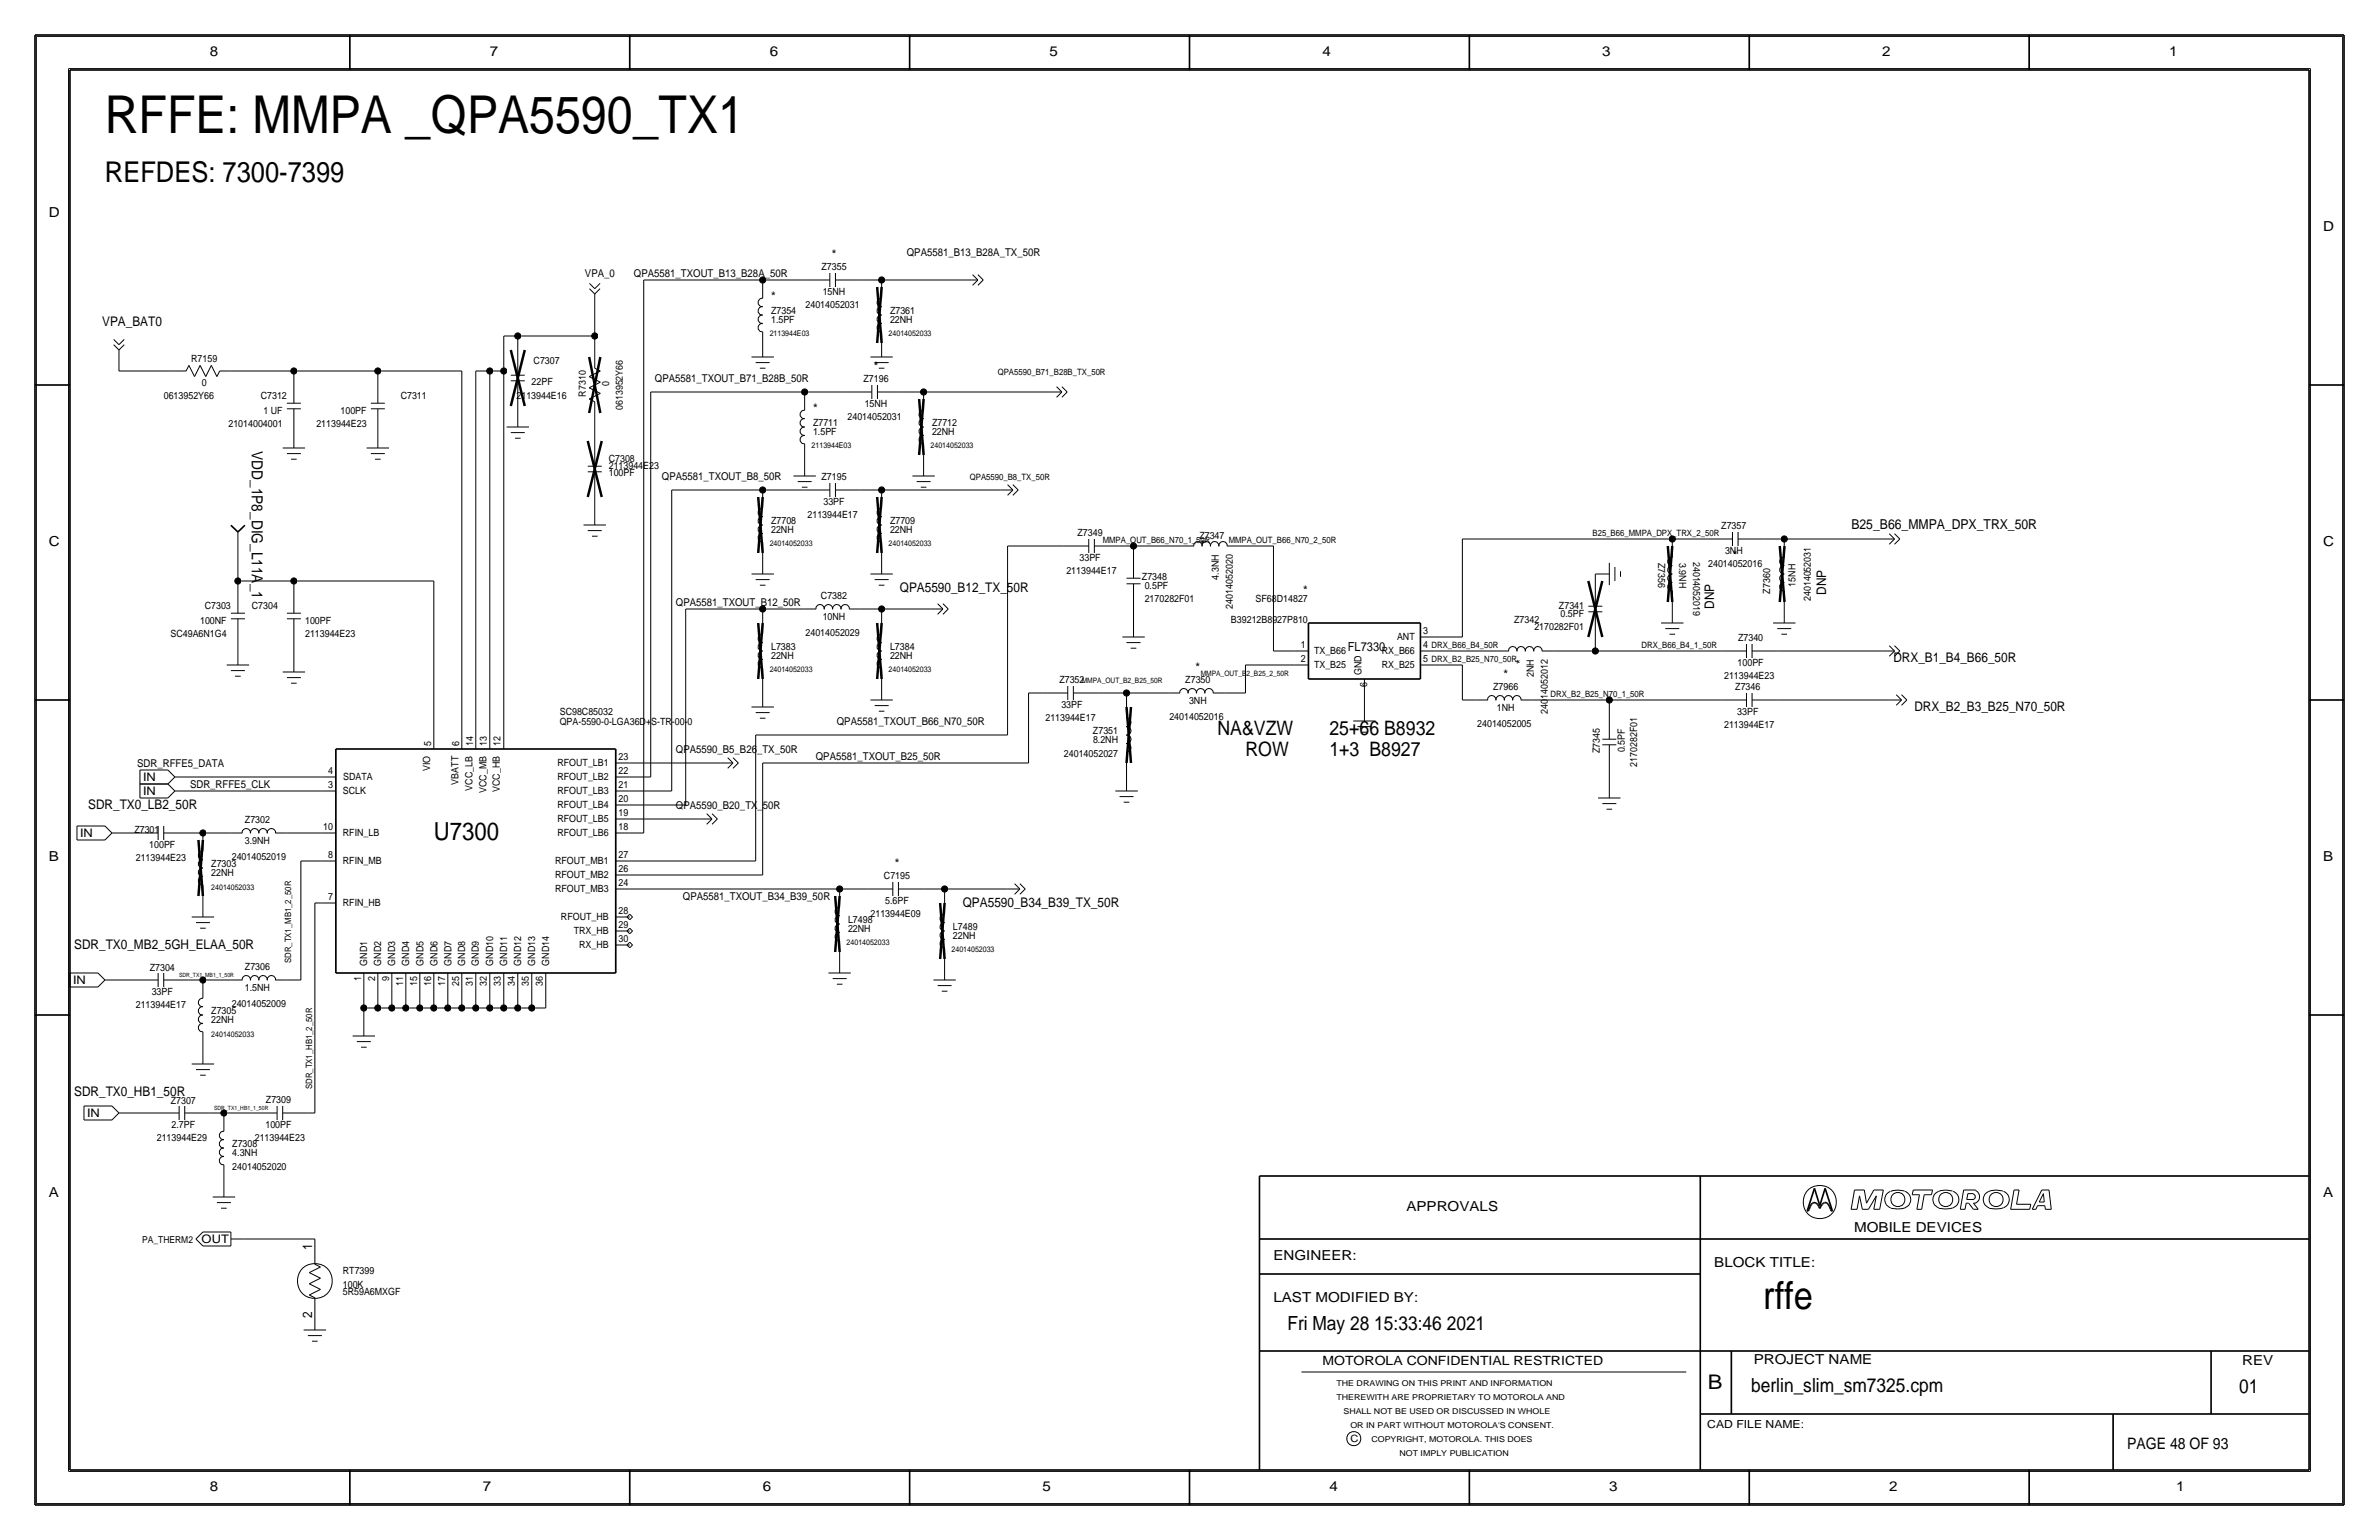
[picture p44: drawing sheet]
<svg xmlns="http://www.w3.org/2000/svg" width="432mm" height="279mm" viewBox="0 0 432 279" stroke-linecap="round" stroke-linejoin="round" font-family="sans-serif">
<defs><g id="words">
<text font-size="9.5" x="19" y="24.1">RFFE: MMPA _QPA5590_TX1</text>
<text font-size="7" x="320" y="237.5">rffe</text>
<text font-size="5.2" x="19" y="33">REFDES: 7300-7399</text>
<text font-size="4.5" x="78.7" y="152.4">U7300</text>
<text font-size="3.7" x="310" y="252.1">B</text>
<g font-size="3.6">
<text x="221" y="133.3">NA&amp;VZW</text>
<text x="226.1" y="137.2">ROW</text>
<text x="241.3" y="137.2">1+3 B8927</text>
<text x="241.3" y="133.3">25+66 B8932</text>
</g>
<g font-size="3.5">
<text x="233.7" y="241.3">Fri May 28 15:33:46 2021</text>
<text x="317.9" y="252.6">berlin_slim_sm7325.cpm</text>
<text x="406.4" y="252.7">01</text>
</g>
<text font-size="2.9" x="386.1" y="262.9">PAGE 48 OF 93</text>
<text font-size="2.8" x="45.7" y="81.9" transform="rotate(90 45.7 81.9)">VDD_1P8_DIG_L11A_1</text>
<g font-size="2.5">
<text x="38.1" y="10.2">8</text>
<text x="88.9" y="10.2">7</text>
<text x="139.7" y="10.2">6</text>
<text x="190.5" y="10.2">5</text>
<text x="240" y="10.2">4</text>
<text x="290.8" y="10.2">3</text>
<text x="341.6" y="10.2">2</text>
<text x="393.7" y="10.2">1</text>
<text x="8.9" y="39.4">D</text>
<text x="421.6" y="41.9">D</text>
<text x="8.9" y="99.1">C</text>
<text x="336" y="96">B25_B66_MMPA_DPX_TRX_50R</text>
<text x="421.6" y="99.1">C</text>
<text x="8.9" y="156.2">B</text>
<text x="421.6" y="156.2">B</text>
<text x="8.9" y="217.2">A</text>
<text x="255.3" y="219.7">APPROVALS</text>
<text x="421.6" y="217.2">A</text>
<text x="336.5" y="223.5">MOBILE DEVICES</text>
<text x="231.1" y="228.6">ENGINEER:</text>
<text x="311.1" y="229.9">BLOCK TITLE:</text>
<text x="231.1" y="236.2">LAST MODIFIED BY:</text>
<text x="318.3" y="247.5">PROJECT NAME</text>
<text x="407" y="247.6">REV</text>
<text x="38.1" y="270.5">8</text>
<text x="87.6" y="270.5">7</text>
<text x="138.4" y="270.5">6</text>
<text x="189.2" y="270.5">5</text>
<text x="241.3" y="270.5">4</text>
<text x="292.1" y="270.5">3</text>
<text x="342.9" y="270.5">2</text>
<text x="395" y="270.5">1</text>
</g>
<g font-size="2.4">
<text x="151" y="47">*</text>
<text x="18.5" y="59.2">VPA_BAT0</text>
<text x="140" y="54.6">*</text>
<text x="158.6" y="67.3">*</text>
<text x="147.6" y="74.9">*</text>
<text x="219.7" y="98.6" transform="rotate(-90 219.7 98.6)">*</text>
<text x="314.5" y="101.6">*</text>
<text x="163.3" y="107.4">QPA5590_B12_TX_50R</text>
<text x="236.6" y="107.9">*</text>
<text x="331.5" y="107.9" transform="rotate(-90 331.5 107.9)">DNP</text>
<text x="311.1" y="110.5" transform="rotate(-90 311.1 110.5)">DNP</text>
<text x="217" y="121.9">*</text>
<text x="272.9" y="123.2">*</text>
<text x="276.9" y="120.5" transform="rotate(-90 276.9 120.5)">*</text>
<text x="343.7" y="120.1">DRX_B1_B4_B66_50R</text>
<text x="347.5" y="129">DRX_B2_B3_B25_N70_50R</text>
<text x="16" y="146.8">SDR_TX0_LB2_50R</text>
<text x="162.4" y="157.5">*</text>
<text x="174.8" y="164.6">QPA5590_B34_B39_TX_50R</text>
<text x="13.5" y="172.2">SDR_TX0_MB2_5GH_ELAA_50R</text>
<text x="13.5" y="198.9">SDR_TX0_HB1_50R</text>
<text x="56.6" y="226.8" transform="rotate(-90 56.6 226.8)">1</text>
<text x="56.6" y="239.2" transform="rotate(-90 56.6 239.2)">2</text>
</g>
<g font-size="2.3">
<text x="244.6" y="118.1">FL7330</text>
<text x="240" y="247.6">MOTOROLA CONFIDENTIAL RESTRICTED</text>
</g>
<g font-size="2.1">
<text x="26" y="141.7">IN</text>
<text x="26" y="144.2">IN</text>
<text x="14.5" y="151.8">IN</text>
<text x="13.3" y="178.5">IN</text>
<text x="15.8" y="202.6">IN</text>
<text x="36.6" y="225.6">OUT</text>
</g>
<g font-size="2">
<text x="164.6" y="46.5">QPA5581_B13_B28A_TX_50R</text>
<text x="106.2" y="50.3">VPA_0</text>
<text x="115.1" y="50.3">QPA5581_TXOUT_B13_B28A_50R</text>
<text x="118.9" y="69.3">QPA5581_TXOUT_B71_B28B_50R</text>
<text x="120.1" y="87.1">QPA5581_TXOUT_B8_50R</text>
<text x="122.7" y="110">QPA5581_TXOUT_B12_50R</text>
<text x="151.9" y="131.6">QPA5581_TXOUT_B66_N70_50R</text>
<text x="122.7" y="136.7">QPA5590_B5_B26_TX_50R</text>
<text x="148.1" y="137.9">QPA5581_TXOUT_B25_50R</text>
<text x="24.9" y="139.2">SDR_RFFE5_DATA</text>
<text x="34.5" y="143">SDR_RFFE5_CLK</text>
<text x="122.7" y="146.8">QPA5590_B20_TX_50R</text>
<text x="124" y="163.3">QPA5581_TXOUT_B34_B39_50R</text>
<text x="309.9" y="259.1">CAD FILE NAME:</text>
</g>
<g font-size="1.8">
<text x="149.1" y="49">Z7355</text>
<text x="149.3" y="53.6">15NH</text>
<text x="140" y="56.9">Z7354</text>
<text x="140" y="58.7">1.5PF</text>
<text x="146.2" y="55.9">24014052031</text>
<text x="161.5" y="58.7">22NH</text>
<text x="161.5" y="56.9">Z7361</text>
<text x="34.7" y="65.7">R7159</text>
<text x="36.6" y="70">0</text>
<text x="96.5" y="69.8">22PF</text>
<text x="96.9" y="66">C7307</text>
<text x="106.3" y="72" transform="rotate(-90 106.3 72)">R7310</text>
<text x="110.6" y="70" transform="rotate(-90 110.6 70)">0</text>
<text x="156.7" y="69.3">Z7196</text>
<text x="29.7" y="72.4">0613952Y66</text>
<text x="41.5" y="77.5">21014004001</text>
<text x="47.3" y="72.4">C7312</text>
<text x="47.8" y="75.2">1 UF</text>
<text x="57.4" y="77.5">2113944E23</text>
<text x="61.8" y="75.2">100PF</text>
<text x="72.7" y="72.4">C7311</text>
<text x="93.7" y="72.4">2113944E16</text>
<text x="113" y="74.4" transform="rotate(-90 113 74.4)">0613952Y66</text>
<text x="147.6" y="77.3">Z7711</text>
<text x="153.8" y="76.2">24014052031</text>
<text x="156.9" y="73.9">15NH</text>
<text x="169.2" y="77.3">Z7712</text>
<text x="110.5" y="83.8">C7308</text>
<text x="147.6" y="79">1.5PF</text>
<text x="169.2" y="79">22NH</text>
<text x="110.5" y="86.4">100PF</text>
<text x="110.5" y="85.1">2113944E23</text>
<text x="149.1" y="87.1">Z7195</text>
<text x="140" y="95">Z7708</text>
<text x="146.6" y="94">2113944E17</text>
<text x="149.5" y="91.7">33PF</text>
<text x="161.5" y="95">Z7709</text>
<text x="140" y="96.8">22NH</text>
<text x="161.5" y="96.8">22NH</text>
<text x="195.6" y="97.3">Z7349</text>
<text x="195.9" y="101.9">33PF</text>
<text x="217.7" y="97.8">Z7347</text>
<text x="307.3" y="101.9" transform="rotate(90 307.3 101.9)">24014052019</text>
<text x="312.4" y="96">Z7357</text>
<text x="313.1" y="100.6">3NH</text>
<text x="193.6" y="104.1">2113944E17</text>
<text x="207.3" y="105.2">Z7348</text>
<text x="207.8" y="106.9">0.5PF</text>
<text x="221.2" y="105.1" transform="rotate(-90 221.2 105.1)">4.3NH</text>
<text x="301" y="102.1" transform="rotate(90 301 102.1)">Z7356</text>
<text x="304.8" y="102.1" transform="rotate(90 304.8 102.1)">3.9NH</text>
<text x="310" y="102.9">24014052016</text>
<text x="321.3" y="107.7" transform="rotate(-90 321.3 107.7)">Z7360</text>
<text x="325.9" y="106.5" transform="rotate(-90 325.9 106.5)">15NH</text>
<text x="36.3" y="113.3">100NF</text>
<text x="37.2" y="110.5">C7303</text>
<text x="45.7" y="110.5">C7304</text>
<text x="55.4" y="113.3">100PF</text>
<text x="149" y="108.7">C7382</text>
<text x="149.3" y="112.5">10NH</text>
<text x="207.8" y="109.2">2170282F01</text>
<text x="223.4" y="113">B39212B8927P810</text>
<text x="223.8" y="110.4" transform="rotate(-90 223.8 110.4)">24014052020</text>
<text x="227.9" y="109.2">SF68D14827</text>
<text x="274.8" y="113">Z7342</text>
<text x="283" y="110.5">Z7341</text>
<text x="283.2" y="112">0.5PF</text>
<text x="328.7" y="109.1" transform="rotate(-90 328.7 109.1)">24014052031</text>
<text x="31" y="115.6">SC49A6N1G4</text>
<text x="55.4" y="115.6">2113944E23</text>
<text x="140" y="119.6">22NH</text>
<text x="140" y="117.9">L7383</text>
<text x="146.2" y="115.3">24014052029</text>
<text x="161.5" y="117.9">L7384</text>
<text x="161.5" y="119.6">22NH</text>
<text x="236.1" y="117.6">1</text>
<text x="238.5" y="118.6">TX_B66</text>
<text x="250.8" y="118.6">RX_B66</text>
<text x="253.6" y="116.1">ANT</text>
<text x="258.3" y="115.1">3</text>
<text x="258.3" y="117.6">4</text>
<text x="278.5" y="114.3">2170282F01</text>
<text x="315.5" y="116.4">Z7340</text>
<text x="192.3" y="124">Z7352</text>
<text x="215.1" y="124">Z7350</text>
<text x="236.1" y="120.1">2</text>
<text x="238.5" y="121.2">TX_B25</text>
<text x="247.1" y="122.4" transform="rotate(-90 247.1 122.4)">GND</text>
<text x="248.2" y="124.6" transform="rotate(-90 248.2 124.6)">6</text>
<text x="250.8" y="121.2">RX_B25</text>
<text x="258.3" y="120.1">5</text>
<text x="271" y="125.3">Z7966</text>
<text x="278.4" y="122.9" transform="rotate(-90 278.4 122.9)">2NH</text>
<text x="312.9" y="123.2">2113944E23</text>
<text x="315" y="125.2">Z7346</text>
<text x="315.4" y="120.9">100PF</text>
<text x="101.6" y="129.7">SC98C85032</text>
<text x="101.6" y="131.5">QPA-5590-0-LGA36D+S-TR-00-0</text>
<text x="189.7" y="130.8">2113944E17</text>
<text x="192.6" y="128.5">33PF</text>
<text x="212.2" y="130.6">24014052016</text>
<text x="215.8" y="127.8">3NH</text>
<text x="268.1" y="131.8">24014052005</text>
<text x="271.7" y="129">1NH</text>
<text x="280.9" y="129.5" transform="rotate(-90 280.9 129.5)">24014052012</text>
<text x="315.3" y="129.8">33PF</text>
<text x="78.2" y="135.4" transform="rotate(-90 78.2 135.4)">5</text>
<text x="83.3" y="135.4" transform="rotate(-90 83.3 135.4)">6</text>
<text x="85.9" y="135.4" transform="rotate(-90 85.9 135.4)">14</text>
<text x="88.4" y="135.4" transform="rotate(-90 88.4 135.4)">13</text>
<text x="90.8" y="135.4" transform="rotate(-90 90.8 135.4)">12</text>
<text x="112.3" y="138">23</text>
<text x="193.1" y="137.4">24014052027</text>
<text x="198.4" y="133.1">Z7351</text>
<text x="198.4" y="134.9">8.2NH</text>
<text x="290.4" y="136.6" transform="rotate(-90 290.4 136.6)">Z7345</text>
<text x="294.9" y="136.5" transform="rotate(-90 294.9 136.5)">0.5PF</text>
<text x="312.9" y="132.1">2113944E17</text>
<text x="59.6" y="140.5">4</text>
<text x="59.6" y="143">3</text>
<text x="62.3" y="141.6">SDATA</text>
<text x="78.1" y="139.9" transform="rotate(-90 78.1 139.9)">VIO</text>
<text x="83.2" y="142.3" transform="rotate(-90 83.2 142.3)">VBATT</text>
<text x="85.8" y="143.4" transform="rotate(-90 85.8 143.4)">VCC_LB</text>
<text x="88.3" y="143.9" transform="rotate(-90 88.3 143.9)">VCC_MB</text>
<text x="90.7" y="143.7" transform="rotate(-90 90.7 143.7)">VCC_HB</text>
<text x="101.2" y="139">RFOUT_LB1</text>
<text x="101.2" y="141.6">RFOUT_LB2</text>
<text x="112.3" y="140.5">22</text>
<text x="112.3" y="143">21</text>
<text x="297.2" y="139.1" transform="rotate(-90 297.2 139.1)">2170282F01</text>
<text x="44.5" y="149.4">Z7302</text>
<text x="62.2" y="144.1">SCLK</text>
<text x="101.2" y="146.6">RFOUT_LB4</text>
<text x="101.2" y="144.1">RFOUT_LB3</text>
<text x="101.2" y="149.1">RFOUT_LB5</text>
<text x="112.3" y="145.5">20</text>
<text x="112.3" y="148.1">19</text>
<text x="24.4" y="151.1">Z7301</text>
<text x="27.1" y="153.9">100PF</text>
<text x="42.1" y="156">24014052019</text>
<text x="44.5" y="153.2">3.9NH</text>
<text x="58.7" y="150.7">10</text>
<text x="59.6" y="155.8">8</text>
<text x="62.2" y="151.7">RFIN_LB</text>
<text x="101.2" y="151.7">RFOUT_LB6</text>
<text x="112.3" y="150.6">18</text>
<text x="112.3" y="155.8">27</text>
<text x="24.6" y="156.2">2113944E23</text>
<text x="38.4" y="157.3">Z7303</text>
<text x="38.4" y="159">22NH</text>
<text x="62.2" y="156.8">RFIN_MB</text>
<text x="100.7" y="161.8">RFOUT_MB3</text>
<text x="100.7" y="159.3">RFOUT_MB2</text>
<text x="100.7" y="156.8">RFOUT_MB1</text>
<text x="112.3" y="158.2">26</text>
<text x="112.3" y="160.8">24</text>
<text x="160.4" y="159.5">C7195</text>
<text x="59.6" y="163.3">7</text>
<text x="62.2" y="164.4">RFIN_HB</text>
<text x="101.8" y="166.9">RFOUT_HB</text>
<text x="112.3" y="165.9">28</text>
<text x="153.9" y="167.4">L7498</text>
<text x="158" y="166.4">2113944E09</text>
<text x="160.7" y="164.1">5.6PF</text>
<text x="104.1" y="169.5">TRX_HB</text>
<text x="105.1" y="172">RX_HB</text>
<text x="112.3" y="170.9">30</text>
<text x="112.3" y="168.4">29</text>
<text x="153.9" y="169.2">22NH</text>
<text x="173" y="170.4">22NH</text>
<text x="173" y="168.7">L7489</text>
<text x="27.2" y="176.2">Z7304</text>
<text x="44.5" y="179.8">1.5NH</text>
<text x="44.5" y="176">Z7306</text>
<text x="65.5" y="177.9" transform="rotate(-90 65.5 177.9)">1</text>
<text x="66.6" y="175.2" transform="rotate(-90 66.6 175.2)">GND1</text>
<text x="68.1" y="177.9" transform="rotate(-90 68.1 177.9)">2</text>
<text x="69.2" y="175.2" transform="rotate(-90 69.2 175.2)">GND2</text>
<text x="70.6" y="177.9" transform="rotate(-90 70.6 177.9)">9</text>
<text x="71.7" y="175.2" transform="rotate(-90 71.7 175.2)">GND3</text>
<text x="73.2" y="178.8" transform="rotate(-90 73.2 178.8)">11</text>
<text x="74.3" y="175.2" transform="rotate(-90 74.3 175.2)">GND4</text>
<text x="75.7" y="178.8" transform="rotate(-90 75.7 178.8)">15</text>
<text x="76.9" y="175.2" transform="rotate(-90 76.9 175.2)">GND5</text>
<text x="78.3" y="178.8" transform="rotate(-90 78.3 178.8)">16</text>
<text x="79.4" y="175.2" transform="rotate(-90 79.4 175.2)">GND6</text>
<text x="80.8" y="178.8" transform="rotate(-90 80.8 178.8)">17</text>
<text x="81.9" y="175.2" transform="rotate(-90 81.9 175.2)">GND7</text>
<text x="83.4" y="178.8" transform="rotate(-90 83.4 178.8)">25</text>
<text x="84.4" y="175.2" transform="rotate(-90 84.4 175.2)">GND8</text>
<text x="85.9" y="178.8" transform="rotate(-90 85.9 178.8)">31</text>
<text x="86.9" y="175.2" transform="rotate(-90 86.9 175.2)">GND9</text>
<text x="88.3" y="178.8" transform="rotate(-90 88.3 178.8)">32</text>
<text x="89.5" y="175.2" transform="rotate(-90 89.5 175.2)">GND10</text>
<text x="90.9" y="178.8" transform="rotate(-90 90.9 178.8)">33</text>
<text x="92" y="175.2" transform="rotate(-90 92 175.2)">GND11</text>
<text x="93.5" y="178.8" transform="rotate(-90 93.5 178.8)">34</text>
<text x="94.6" y="175.2" transform="rotate(-90 94.6 175.2)">GND12</text>
<text x="96" y="178.8" transform="rotate(-90 96 178.8)">35</text>
<text x="97.1" y="175.2" transform="rotate(-90 97.1 175.2)">GND13</text>
<text x="98.6" y="178.8" transform="rotate(-90 98.6 178.8)">36</text>
<text x="99.7" y="175.2" transform="rotate(-90 99.7 175.2)">GND14</text>
<text x="24.6" y="182.9">2113944E17</text>
<text x="27.5" y="180.6">33PF</text>
<text x="38.4" y="185.7">22NH</text>
<text x="38.4" y="183.9">Z7305</text>
<text x="42.1" y="182.6">24014052009</text>
<text x="31" y="200.3">Z7307</text>
<text x="48.3" y="200.2">Z7309</text>
<text x="28.5" y="207">2113944E29</text>
<text x="31.1" y="204.7">2.7PF</text>
<text x="42.2" y="208.1">Z7308</text>
<text x="42.2" y="209.8">4.3NH</text>
<text x="46.2" y="207">2113944E23</text>
<text x="48.2" y="204.7">100PF</text>
<text x="42.2" y="212.3">24014052020</text>
<text x="62.2" y="233.7">100K</text>
<text x="62.2" y="231.1">RT7399</text>
<text x="62.2" y="234.9">5R59A6MXGF</text>
<text x="245.1" y="261.6">C</text>
</g>
<text font-size="1.7" x="25.8" y="225.6">PA_THERM2</text>
<g font-size="1.6">
<text x="181.1" y="68.1">QPA5590_B71_B28B_TX_50R</text>
<text x="176" y="87.1">QPA5590_B8_TX_50R</text>
<text x="200.2" y="98.6">MMPA_OUT_B66_N70_1_50R</text>
<text x="223" y="98.6">MMPA_OUT_B66_N70_2_50R</text>
<text x="289.1" y="97.3">B25_B66_MMPA_DPX_TRX_2_50R</text>
<text x="259.8" y="117.6">DRX_B66_B4_50R</text>
<text x="297.9" y="117.6">DRX_B66_B4_1_50R</text>
<text x="259.8" y="120.1">DRX_B2_B25_N70_50R</text>
<text x="281.4" y="126.5">DRX_B2_B25_N70_1_50R</text>
<text x="52.8" y="174.8" transform="rotate(-90 52.8 174.8)">SDR_TX1_MB1_2_50R</text>
<text x="56.6" y="197.6" transform="rotate(-90 56.6 197.6)">SDR_TX1_HB1_2_50R</text>
</g>
<g font-size="1.5">
<text x="242.6" y="251.5">THE DRAWING ON THIS PRINT AND INFORMATION</text>
<text x="242.6" y="254">THEREWITH ARE PROPRIETARY TO MOTOROLA AND</text>
<text x="243.8" y="256.5">SHALL NOT BE USED OR DISCUSSED IN WHOLE</text>
<text x="245.1" y="259.1">OR IN PART WITHOUT MOTOROLA'S CONSENT.</text>
<text x="248.9" y="261.6">COPYRIGHT, MOTOROLA. THIS DOES</text>
<text x="254" y="264.2">NOT IMPLY PUBLICATION</text>
</g>
<g font-size="1.4">
<text x="139.7" y="61">2113944E03</text>
<text x="161.3" y="61">24014052033</text>
<text x="147.3" y="81.3">2113944E03</text>
<text x="168.9" y="81.3">24014052033</text>
<text x="139.7" y="99.1">24014052033</text>
<text x="161.3" y="99.1">24014052033</text>
<text x="139.7" y="121.9">24014052033</text>
<text x="161.3" y="121.9">24014052033</text>
<text x="196.3" y="124">MMPA_OUT_B2_B25_50R</text>
<text x="217.9" y="122.7">MMPA_OUT_B2_B25_2_50R</text>
<text x="38.4" y="161.5">24014052033</text>
<text x="153.7" y="171.4">24014052033</text>
<text x="172.7" y="172.7">24014052033</text>
<text x="38.4" y="188.2">24014052033</text>
</g>
<g font-size="1.1">
<text x="32.5" y="177.3">SDR_TX1_MB1_1_50R</text>
<text x="38.9" y="201.4">SDR_TX1_HB1_1_50R</text>
</g>
</g></defs>
<g fill="none" stroke="#000" stroke-width=".18">
<path d="M6.6 6.6h418.6zM6.6 6.6v266.2zM12.4 12.4v254.6zM12.4 12.4h407zM419.4 12.4v254.6zM425.2 6.6v266.2zM107 51.4l.9 1zM107 52.4l.9 .9zM107.9 54.6v6.4zM107.9 53.3v1.3zM108.9 51.4l-1 1zM108.9 52.4l-1 .9z"/>
<path d="M116.8 50.8h21.6zM116.8 50.8v100.3zM138.4 50.8v1.3zM138.4 52.1v2zM138.4 54.2a.74 .74 0 0 0-.8 .7 .74 .74 0 0 0 .8 .7M138.4 57.2a.74 .74 0 0 0-.8 .7 .74 .74 0 0 0 .8 .8M138.4 58.7a.74 .74 0 0 0-.8 .8 .74 .74 0 0 0 .8 .7M138.4 55.7a.74 .74 0 0 0-.8 .7 .74 .74 0 0 0 .8 .7M138.4 50.8h7.6zM146 50.8h4.6zM150.6 49.5v2.6zM151.6 50.8h4.6z"/>
<path d="M151.6 49.5v2.6zM156.2 50.8h3.8zM160 50.8h15.3zM160 50.8v1.3zM160 52.1v2zM160 54.2a.74 .74 0 0 0-.8 .7 .74 .74 0 0 0 .8 .7M160 57.2a.74 .74 0 0 0-.8 .7 .74 .74 0 0 0 .8 .8M160 58.7a.74 .74 0 0 0-.8 .8 .74 .74 0 0 0 .8 .7M160 55.7a.74 .74 0 0 0-.8 .7 .74 .74 0 0 0 .8 .7M175.3 50.8h2.2zM176.5 49.8l1 1zM176.5 51.8l1-1z"/>
<path d="M177.5 51.8l1-1zM177.5 49.8l1 1zM20.6 61.6l1 .9zM20.6 62.5l1 1zM21.6 67.3h10.1zM21.6 64.8v2.5zM21.6 62.5l1-.9zM21.6 63.5l1-1zM21.6 63.5v1.3zM31.8 67.3h2zM34.3 66.3l-.5 1zM34.3 66.3l1 2z"/>
<path d="M36.3 66.3l-1 2zM36.3 66.3l1 2zM38.4 66.3l-1.1 2zM38.4 66.3l1 2zM39.9 67.3l-.5 1zM39.9 67.3h2zM41.9 67.3h11.4zM52.1 74.2h2.5zM52.1 73.2h2.5zM53.3 67.3h15.3zM53.3 67.3v1.3zM53.3 78.7v2.6z"/>
<path d="M53.3 74.2v4.5zM53.3 68.6v4.6zM67.3 74.2h2.5zM67.3 73.2h2.6zM68.6 67.3v1.3zM68.6 74.2v4.5zM68.6 68.6v4.6zM68.6 78.7v2.6zM68.6 67.3h15.2zM83.8 67.3v66zM86.4 67.3h2.5zM86.4 67.3v66z"/>
<path d="M88.9 67.3v66zM88.9 67.3h2.5zM91.4 61h2.6zM91.4 61v6.3zM91.4 67.3v66zM91.9 77.5h4.1zM92.7 68.1h2.5zM92.7 69.1h2.5zM92.7 78.5h2.5zM93.5 79.5h1zM94 73.7v1.2zM94 61v2.5z"/>
<path d="M94 69.1v4.6zM94 63.5v4.6zM94 74.9v2.6zM94 61h13.9zM106.9 72.4l1 .5zM106.9 70.4l2.1 1zM106.9 70.4l2.1-1.1zM106.9 68.3l2.1-1zM106.9 72.4l2.1-1zM106.9 68.3l2.1 1zM107.9 61v3.8zM107.9 74.9v5.1z"/>
<path d="M107.9 64.8v2zM107.9 72.9v2zM108 66.8l1 .5zM118.1 71.1h27.9zM118.1 71.1v69.9zM136.4 64.8h4.1zM137.2 65.8h2.5zM137.9 66.8h1zM138.4 60.2v2zM138.4 62.2v2.6zM146 71.1v1.3zM146 72.4v2z"/>
<path d="M146 74.5a.74 .74 0 0 0-.8 .7 .74 .74 0 0 0 .8 .7M146 77.5a.74 .74 0 0 0-.8 .8 .74 .74 0 0 0 .8 .7M146 79a.74 .74 0 0 0-.8 .8 .74 .74 0 0 0 .8 .7M146 76a.74 .74 0 0 0-.8 .7 .74 .74 0 0 0 .8 .8M146.1 71.1h7.6zM153.7 71.1h4.5zM158 64.8h4.1zM158.2 69.8v2.6zM158.8 65.8h2.5zM159.3 71.1h4.5zM159.3 69.9v2.5zM159.5 66.8h1z"/>
<path d="M160 60.2v2zM160 62.2v2.6zM163.8 71.1h3.8zM167.6 71.1h22.9zM167.6 71.1v1.3zM167.6 72.4v2zM167.6 74.5a.74 .74 0 0 0-.8 .7 .74 .74 0 0 0 .8 .7M167.6 77.5a.74 .74 0 0 0-.8 .8 .74 .74 0 0 0 .8 .7M167.6 79a.74 .74 0 0 0-.8 .8 .74 .74 0 0 0 .8 .7M167.6 76a.74 .74 0 0 0-.8 .7 .74 .74 0 0 0 .8 .8M190.5 71.1h2.2zM191.8 72.1l.9-1z"/>
<path d="M191.8 70.2l.9 .9zM192.7 72.1l1-1zM192.7 70.2l1 .9zM43.2 99.1v6.3zM43.2 96.5v2.6zM51.3 81.3h4.1zM52.1 82.3h2.5zM52.8 83.3h1zM66.5 81.3h4.1zM67.3 82.3h2.5zM68.1 83.3h1zM105.9 95.2h4.1z"/>
<path d="M106.7 84.6h2.5zM106.7 85.6h2.5zM106.7 96.3h2.5zM107.4 97.3h1.1zM107.9 90.2v2.5zM107.9 80v4.6zM107.9 85.6v4.6zM107.9 92.7v2.5zM121.9 88.9h16.5zM121.9 88.9v54.6zM138.4 88.9v1.3zM138.4 98.3v2z"/>
<path d="M138.4 90.2v2zM138.4 92.3a.74 .74 0 0 0-.8 .7 .74 .74 0 0 0 .8 .7M138.4 95.3a.74 .74 0 0 0-.8 .7 .74 .74 0 0 0 .8 .8M138.4 96.8a.74 .74 0 0 0-.8 .8 .74 .74 0 0 0 .8 .7M138.4 93.8a.74 .74 0 0 0-.8 .7 .74 .74 0 0 0 .8 .7M138.4 88.9h7.6zM144 86.4h4.1zM144.8 87.4h2.5zM145.5 88.4h1.1zM146 82.5v1.3zM146 80.5v2zM146 88.9h4.6z"/>
<path d="M146 83.8v2.6zM150.6 87.6v2.6zM151.6 88.9h4.6zM151.6 87.6v2.6zM156.2 88.9h3.8zM160 88.9h21.6zM160 88.9v1.3zM160 98.3v2zM160 90.2v2zM160 92.3a.74 .74 0 0 0-.8 .7 .74 .74 0 0 0 .8 .7M160 95.3a.74 .74 0 0 0-.8 .7 .74 .74 0 0 0 .8 .8M160 96.8a.74 .74 0 0 0-.8 .8 .74 .74 0 0 0 .8 .7"/>
<path d="M160 93.8a.74 .74 0 0 0-.8 .7 .74 .74 0 0 0 .8 .7M165.6 86.4h4.1zM166.4 87.4h2.5zM167.1 88.4h1zM167.6 82.5v1.3zM167.6 80.5v2zM167.6 83.8v2.6zM181.6 88.9h2.2zM182.9 87.9l.9 1zM182.9 99.1h10.1zM182.9 99.1v34.2zM182.9 89.9l.9-1z"/>
<path d="M183.8 89.9l1-1zM183.8 87.9l1 1zM193 99.1h4.6zM197.6 97.8v2.5zM198.6 97.8v2.5zM198.6 99.1h4.6zM203.2 99.1h2.5zM205.7 99.1h8.9zM205.7 99.1v1.2zM214.6 99.1h2.1zM216.7 99.1a.75 .75 0 0 1 .7-.8 .75 .75 0 0 1 .7 .8M218.2 99.1a.75 .75 0 0 1 .7-.8 .75 .75 0 0 1 .8 .8"/>
<path d="M219.7 99.1a.75 .75 0 0 1 .7-.8 .75 .75 0 0 1 .8 .8M221.2 99.1a.75 .75 0 0 1 .8-.8 .75 .75 0 0 1 .7 .8M222.8 99.1h2zM224.8 99.1h6.3zM231.1 99.1v19zM265.4 97.8h38.1zM265.4 97.8v17.8zM303.5 97.8h6.4zM303.5 97.8v1.3zM303.5 99.1v2zM309.9 97.8h4.6zM314.5 96.5v2.6z"/>
<path d="M315.5 96.5v2.6zM315.5 97.8h4.5zM320 97.8h3.8zM323.8 97.8h17.8zM323.8 97.8v1.3zM323.8 99.1v2zM341.6 97.8h2.3zM342.9 98.8l1-1zM342.9 96.8l1 1zM343.9 96.8l.9 1zM343.9 98.8l.9-1zM41.9 112.3h2.5z"/>
<path d="M41.9 111.3h2.6zM43.2 116.8v1.3zM43.2 105.4h10.1zM43.2 105.4v1.3zM43.2 112.3v4.5zM43.2 106.7v4.6zM43.2 118.1v2.6zM52.1 111.3h2.5zM52.1 112.3h2.5zM53.3 116.8v2.6zM53.3 105.4h25.4zM53.3 105.4v1.3z"/>
<path d="M53.3 112.3v4.5zM53.3 106.7v4.6zM53.3 119.4v2.5zM78.7 105.4v27.9zM124.5 110.5h13.9zM124.5 110.5v35.5zM136.4 104.1h4.1zM137.2 105.2h2.5zM137.9 106.2h1zM138.4 100.3v1.3zM138.4 110.5v2.5zM138.4 101.6v2.5z"/>
<path d="M138.4 113v2.1zM138.4 115.1a.74 .74 0 0 0-.8 .7 .74 .74 0 0 0 .8 .8M138.4 118.2a.74 .74 0 0 0-.8 .7 .74 .74 0 0 0 .8 .7M138.4 119.7a.74 .74 0 0 0-.8 .7 .74 .74 0 0 0 .8 .8M138.4 116.6a.74 .74 0 0 0-.8 .8 .74 .74 0 0 0 .8 .7M138.4 110.5h7.6zM146 110.5h2.1zM148.1 110.5a.75 .75 0 0 1 .7-.8 .75 .75 0 0 1 .8 .8M149.6 110.5a.75 .75 0 0 1 .7-.8 .75 .75 0 0 1 .8 .8M151.1 110.5a.75 .75 0 0 1 .8-.8 .75 .75 0 0 1 .7 .8M152.7 110.5a.75 .75 0 0 1 .7-.8 .75 .75 0 0 1 .7 .8M154.2 110.5h2z"/>
<path d="M156.2 110.5h3.8zM158 104.1h4.1zM158.8 105.2h2.5zM159.5 106.2h1zM160 110.5h8.9zM160 100.3v1.3zM160 110.5v2.5zM160 101.6v2.5zM160 113v2.1zM160 115.1a.74 .74 0 0 0-.8 .7 .74 .74 0 0 0 .8 .8M160 118.2a.74 .74 0 0 0-.8 .7 .74 .74 0 0 0 .8 .7M160 119.7a.74 .74 0 0 0-.8 .7 .74 .74 0 0 0 .8 .8"/>
<path d="M160 116.6a.74 .74 0 0 0-.8 .8 .74 .74 0 0 0 .8 .7M168.9 110.5h2.2zM170.2 109.5l.9 1zM170.2 111.5l.9-1zM171.1 111.5l1-1zM171.1 109.5l1 1zM203.7 115.6h4.1zM204.5 105.9h2.5zM204.5 116.6h2.5zM204.5 104.9h2.5zM205.2 117.6h1zM205.7 110.5v2.5z"/>
<path d="M205.7 105.9v4.6zM205.7 100.3v4.6zM205.7 113v2.6zM231.1 118.1h3.9zM234.9 118.1h2.6zM257.8 115.6h2.5zM257.8 118.1h2.5zM260.3 118.1h11.5zM260.3 115.6h5.1zM271.8 118.1h2zM273.8 118.2a.75 .75 0 0 1 .7-.9 .75 .75 0 0 1 .8 .9M275.3 118.2a.75 .75 0 0 1 .8-.9 .75 .75 0 0 1 .7 .9"/>
<path d="M276.9 118.2a.75 .75 0 0 1 .7-.9 .75 .75 0 0 1 .7 .9M278.4 118.2a.75 .75 0 0 1 .7-.9 .75 .75 0 0 1 .8 .9M279.9 118.1h2zM281.9 118.1h7.7zM288.3 110h2.5zM288.3 111h2.5zM289.6 118.1h22.8zM289.6 104.1v1.3zM289.6 115.6v2.5zM289.6 111v4.6zM289.6 105.4v4.6zM289.6 104.1h2.5z"/>
<path d="M292.1 102.1v4.1zM293.1 102.9v2.5zM294.1 103.6v1zM301.5 113h4.1zM302.3 114h2.5zM303 115.1h1zM303.5 109.2v1.3zM303.5 110.5v2.5zM303.5 107.2v2zM303.5 101.1a.74 .74 0 0 0-.8 .8 .74 .74 0 0 0 .8 .7M303.5 104.2a.74 .74 0 0 0-.8 .7 .74 .74 0 0 0 .8 .8M303.5 105.7a.74 .74 0 0 0-.8 .8 .74 .74 0 0 0 .8 .7"/>
<path d="M303.5 102.7a.74 .74 0 0 0-.8 .7 .74 .74 0 0 0 .8 .7M312.4 118.1h4.6zM317 116.8v2.6zM318 118.1h4.6zM318 116.8v2.6zM321.8 113h4.1zM322.6 114h2.5zM322.6 118.1h19zM323.3 115.1h1.1zM323.8 109.2v1.3zM323.8 107.2v2zM323.8 110.5v2.5z"/>
<path d="M323.8 104.2a.74 .74 0 0 0-.8 .7 .74 .74 0 0 0 .8 .8M323.8 101.1a.74 .74 0 0 0-.8 .8 .74 .74 0 0 0 .8 .7M323.8 102.7a.74 .74 0 0 0-.8 .7 .74 .74 0 0 0 .8 .7M323.8 105.7a.74 .74 0 0 0-.8 .8 .74 .74 0 0 0 .8 .7M341.6 118.1h2.3zM342.9 119.1l1-1zM342.9 117.1l1 1zM343.9 117.1l.9 1zM343.9 119.1l.9-1zM25.4 139.7h5.1zM25.4 139.7v2.5zM30.5 139.7l1.3 1.3z"/>
<path d="M41.1 120.7h4.1zM41.9 121.7h2.5zM42.7 122.7h1zM51.3 121.9h4.1zM52.1 122.9h2.5zM52.8 124h1zM78.7 133.3v2.6zM83.8 133.3v2.6zM86.4 133.3v2.6zM88.9 133.3v2.6zM91.4 133.3v2.6zM111.8 138.4h2.5z"/>
<path d="M114.3 138.4h16.5zM130.8 138.4h2.2zM132.1 137.5l.9 .9zM132.1 139.4l.9-1zM133 139.4l1-1zM133 137.5l1 .9zM136.4 128.3h4.1zM137.2 133.3v22.9zM137.2 129.3h2.5zM137.2 133.3h45.7zM137.9 130.3h1zM138.4 123.2v2.5z"/>
<path d="M138.4 138.4v20.3zM138.4 121.2v2zM138.4 125.7v2.6zM138.4 138.4h48.3zM158 127h4.1zM158.8 128h2.5zM159.5 129h1zM160 123.2v1.3zM160 121.2v2zM160 124.5v2.5zM186.7 125.7v12.7zM186.7 125.7h2.5z"/>
<path d="M189.2 125.7h4.6zM193.8 124.5v2.5zM194.8 125.7h4.6zM194.8 124.5v2.5zM199.4 125.7h5.1zM204.4 130.4a.75 .75 0 0 1 .9 .7 .75 .75 0 0 1-.9 .7M204.4 133.4a.75 .75 0 0 1 .9 .7 .75 .75 0 0 1-.9 .8M204.4 134.9a.75 .75 0 0 1 .9 .8 .75 .75 0 0 1-.9 .7M204.4 131.9a.75 .75 0 0 1 .9 .7 .75 .75 0 0 1-.9 .7M204.5 138.4v2.6zM204.5 125.7h7.6zM204.5 125.7v2.6z"/>
<path d="M204.5 136.4v2zM204.5 128.3v2zM212.1 125.7h2zM214.1 125.8a.75 .75 0 0 1 .8-.9 .75 .75 0 0 1 .7 .9M215.6 125.8a.75 .75 0 0 1 .8-.9 .75 .75 0 0 1 .7 .9M217.2 125.8a.75 .75 0 0 1 .7-.9 .75 .75 0 0 1 .7 .9M218.7 125.8a.75 .75 0 0 1 .7-.9 .75 .75 0 0 1 .8 .9M220.2 125.7h2zM222.2 125.7h3.9zM226.1 120.7h8.8zM226.1 120.6v5.1zM234.9 120.7h2.6z"/>
<path d="M245.6 130.8h4.1zM246.4 131.8h2.5zM247.1 132.8h1.1zM247.6 125.7v2.6zM247.6 128.3v2.5zM247.6 123.2v2.5zM257.8 120.7h2.5zM260.3 120.7h5.1zM265.4 120.7v6.3zM265.4 127h2.6zM268 127h2zM270 127.1a.75 .75 0 0 1 .7-.9 .75 .75 0 0 1 .8 .9"/>
<path d="M271.5 127.1a.75 .75 0 0 1 .8-.9 .75 .75 0 0 1 .7 .9M273.1 127.1a.75 .75 0 0 1 .7-.9 .75 .75 0 0 1 .7 .9M274.6 127.1a.75 .75 0 0 1 .7-.9 .75 .75 0 0 1 .7 .9M276.1 127h2zM278.1 127h14zM290.8 134.1h2.6zM290.8 135.1h2.6zM292.1 139.7v2.5zM292.1 127h20.3zM292.1 127v2.5zM292.1 135.1v4.6zM292.1 129.5v4.6z"/>
<path d="M312.4 127h4.6zM317 125.7v2.6zM318 125.7v2.6zM318 127h4.6zM322.6 127h20.3zM342.9 127h2.2zM344.2 128l.9-1zM344.2 126l.9 1zM345.1 128l1-1zM345.1 126l1 1zM14 149.9h5zM14 149.9v2.5z"/>
<path d="M14 152.4h5zM19 149.9l1.3 1.2zM20.3 151.1l-1.3 1.3zM20.3 151.1h1.3zM21.6 151.1h2.5zM24.1 151.1h4.6zM25.4 142.2h5.1zM25.4 142.2v2.6zM25.4 144.8h5.1zM28.7 149.9v2.5zM29.7 151.1h4.6zM29.7 149.9v2.5z"/>
<path d="M30.5 142.2l1.3 1.3zM31.7 141h1.3zM31.7 143.5h1.3zM31.7 141l-1.2 1.2zM31.7 143.5l-1.2 1.3zM33 141h25.4zM33 143.5h25.4zM34.3 151.1h2.5zM36.8 151.1h5.1zM36.8 151.1v1.3zM36.8 152.4v2zM36.8 154.5a.74 .74 0 0 0-.8 .7 .74 .74 0 0 0 .8 .8"/>
<path d="M36.8 157.5a.74 .74 0 0 0-.8 .8 .74 .74 0 0 0 .8 .7M36.8 159.1a.74 .74 0 0 0-.8 .7 .74 .74 0 0 0 .8 .7M36.8 156a.74 .74 0 0 0-.8 .7 .74 .74 0 0 0 .8 .8M41.9 151.1h2zM43.9 151.2a.75 .75 0 0 1 .8-.9 .75 .75 0 0 1 .7 .9M45.5 151.2a.75 .75 0 0 1 .7-.9 .75 .75 0 0 1 .7 .9M47 151.2a.75 .75 0 0 1 .7-.9 .75 .75 0 0 1 .8 .9M48.5 151.2a.75 .75 0 0 1 .8-.9 .75 .75 0 0 1 .7 .9M50 151.1h2.1zM52.1 151.1h6.3zM54.6 156.2h3.8zM54.6 156.2v21.6z"/>
<path d="M58.4 151.1h2.6zM58.4 156.2h2.6zM58.4 141h2.6zM58.4 143.5h2.6zM111.8 156.2h2.5zM111.8 158.8h2.5zM111.8 141h2.5zM111.8 143.5h2.5zM111.8 146h2.5zM111.8 148.6h2.5zM111.8 151.1h2.5zM114.3 143.5h7.6z"/>
<path d="M114.3 141h3.8zM114.3 146h10.2zM114.3 156.2h22.9zM114.3 158.8h24.1zM114.3 148.6h12.7zM114.3 151.1h2.5zM127 148.6h2.2zM128.3 147.6l.9 1zM128.3 149.6l.9-1zM129.2 147.6l1 1zM129.2 149.6l1-1zM202.4 143.5h4.1z"/>
<path d="M203.2 144.5h2.5zM204 145.5h1zM204.5 141v2.5zM290.1 144.8h4zM290.8 145.8h2.6zM291.6 146.8h1zM292.1 142.2v2.6zM12.7 176.5h5.1zM12.7 176.5v2.6zM12.7 179.1h5.1zM17.8 176.5l1.3 1.3zM19 177.8h1.3z"/>
<path d="M19 177.8l-1.2 1.3zM20.3 177.8h3.8zM24.1 177.8h4.6zM28.7 176.5v2.6zM29.7 177.8h4.6zM29.7 176.5v2.6zM34.3 177.8h2.5zM34.8 166.4h4.1zM35.6 167.4h2.5zM36.3 168.4h1zM36.8 162.6v1.2zM36.8 177.8h5.1z"/>
<path d="M36.8 177.8v1.3zM36.8 160.5v2.1zM36.8 163.8v2.6zM36.8 179.1v2zM41.9 177.8h2zM43.9 177.9a.75 .75 0 0 1 .8-.9 .75 .75 0 0 1 .7 .9M45.5 177.9a.75 .75 0 0 1 .7-.9 .75 .75 0 0 1 .7 .9M47 177.9a.75 .75 0 0 1 .7-.9 .75 .75 0 0 1 .8 .9M48.5 177.9a.75 .75 0 0 1 .8-.9 .75 .75 0 0 1 .7 .9M50 177.8h2.1zM52.1 177.8h2.5zM57.1 163.8h1.3z"/>
<path d="M57.1 163.8v38.1zM58.4 163.8h2.6zM66 179.1v3.8zM66 176.5v2.6zM68.6 179.1v3.8zM68.6 176.5v2.6zM71.1 179.1v3.8zM71.1 176.5v2.6zM73.7 179.1v3.8zM73.7 176.5v2.6zM76.2 179.1v3.8zM76.2 176.5v2.6z"/>
<path d="M78.7 179.1v3.8zM78.7 176.5v2.6zM81.3 179.1v3.8zM81.3 176.5v2.6zM83.8 179.1v3.8zM83.8 176.5v2.6zM86.4 179.1v3.8zM86.4 176.5v2.6zM88.9 179.1v3.8zM88.9 176.5v2.6zM91.4 179.1v3.8zM91.4 176.5v2.6z"/>
<path d="M94 179.1v3.8zM94 176.5v2.6zM96.5 179.1v3.8zM96.5 176.5v2.6zM99.1 179.1v3.8zM99.1 176.5v2.6zM111.8 171.4h2.5zM111.8 168.9h2.5zM111.8 166.4h2.5zM111.8 161.3h2.5zM113.8 171.4l.5-.5zM113.8 168.9l.5-.5z"/>
<path d="M113.8 166.4l.5-.5zM113.8 171.5l.5 .5zM113.8 168.9l.5 .5zM113.8 166.4l.5 .5zM114.3 161.3h38.1zM114.3 170.9l.5 .5zM114.3 168.4l.5 .5zM114.3 165.9l.5 .5zM114.8 171.4l-.5 .6zM114.8 168.9l-.5 .5zM114.8 166.4l-.5 .5zM150.4 176.5h4z"/>
<path d="M151.1 177.5h2.6zM151.9 178.6h1zM152.4 161.3h5.1zM152.4 172.7v1.3zM152.4 161.3v1.3zM152.4 174v2.5zM152.4 170.7v2zM152.4 162.6v2zM152.4 164.6a.74 .74 0 0 0-.8 .8 .74 .74 0 0 0 .8 .7M152.4 167.7a.74 .74 0 0 0-.8 .7 .74 .74 0 0 0 .8 .8M152.4 169.2a.74 .74 0 0 0-.8 .8 .74 .74 0 0 0 .8 .7M152.4 166.2a.74 .74 0 0 0-.8 .7 .74 .74 0 0 0 .8 .7"/>
<path d="M157.5 161.3h4.6zM162.1 160v2.6zM163.1 161.3h4.5zM163.1 160v2.6zM167.6 161.3h3.9zM169.4 177.8h4.1zM170.2 178.8h2.5zM170.9 179.8h1.1zM171.4 174v1.3zM171.4 161.3v2.5zM171.4 175.3v2.5zM171.4 172v2z"/>
<path d="M171.4 163.8v2.1zM171.4 165.9a.74 .74 0 0 0-.8 .7 .74 .74 0 0 0 .8 .8M171.4 169a.74 .74 0 0 0-.8 .7 .74 .74 0 0 0 .8 .7M171.4 170.5a.74 .74 0 0 0-.8 .7 .74 .74 0 0 0 .8 .8M171.4 167.4a.74 .74 0 0 0-.8 .8 .74 .74 0 0 0 .8 .7M171.5 161.3h11.4zM182.9 161.3h2.2zM184.1 162.3l1-1zM184.2 160.3l.9 1zM185.1 160.3l1 1zM185.1 162.3l1-1zM34.8 193h4.1z"/>
<path d="M35.6 194.1h2.5zM36.3 195.1h1zM36.8 189.2v1.3zM36.8 187.2v2zM36.8 190.5v2.5zM36.8 181.2a.74 .74 0 0 0-.8 .7 .74 .74 0 0 0 .8 .7M36.8 184.2a.74 .74 0 0 0-.8 .7 .74 .74 0 0 0 .8 .8M36.8 185.7a.74 .74 0 0 0-.8 .8 .74 .74 0 0 0 .8 .7M36.8 182.7a.74 .74 0 0 0-.8 .7 .74 .74 0 0 0 .8 .8M64 188h4.1zM64.8 189h2.5zM65.5 190h1z"/>
<path d="M66 182.9h2.6zM66 182.9v2.5zM66 185.4v2.6zM68.6 182.9h2.5zM71.1 182.9h2.6zM73.7 182.9h2.5zM76.2 182.9h2.5zM78.7 182.9h2.6zM81.3 182.9h2.5zM83.8 182.9h2.6zM86.4 182.9h2.5zM88.9 182.9h2.5z"/>
<path d="M91.4 182.9h2.6zM94 182.9h2.5zM96.5 182.9h2.6zM15.2 200.7h5.1zM15.2 200.7v2.5zM15.2 203.2h5.1zM20.3 200.7l1.3 1.2zM21.6 201.9l-1.3 1.3zM21.6 201.9h1.3zM22.9 201.9h5zM27.9 201.9h4.6zM32.5 200.7v2.5z"/>
<path d="M33.5 201.9h4.6zM33.5 200.7v2.5zM38.1 201.9h2.5zM38.6 217.2h4.1zM39.4 218.2h2.5zM40.1 219.2h1zM40.6 213.4v1.2zM40.6 201.9h5.1zM40.6 201.9v1.3zM40.6 211.3v2.1zM40.6 203.2v2zM40.6 214.6v2.6z"/>
<path d="M40.6 205.3a.74 .74 0 0 0-.8 .7 .74 .74 0 0 0 .8 .8M40.6 208.3a.74 .74 0 0 0-.8 .8 .74 .74 0 0 0 .8 .7M40.6 209.9a.74 .74 0 0 0-.8 .7 .74 .74 0 0 0 .8 .7M40.6 206.8a.74 .74 0 0 0-.8 .7 .74 .74 0 0 0 .8 .8M45.7 201.9h4.6zM50.3 200.7v2.5zM51.3 201.9h4.6zM51.3 200.7v2.5zM55.9 201.9h1.2zM336 219.4h1.1zM336.6 215.9h1.8zM336.6 215.9l-.6 3.5z"/>
<path d="M337.5 217l-.4 2.4zM337.5 217l.5 2.4zM338 219.4h1.1zM338.4 215.9l.4 2.4zM340.1 219.4h1.1zM340.1 215.9h1.7zM340.1 215.9l-1.3 2.4zM340.6 217l-1.5 2.4zM340.6 217l-.5 2.4zM341.8 215.9l-.6 3.5zM343.1 216.2a1.6 1.6 0 0 0-1 1.5 1.6 1.6 0 0 0 1.1 1.5M345.7 216.1h-.2a4 4 0 0 0-2.3 .1"/>
<path d="M345.7 216.2a1.59 1.59 0 0 1 1.1 1.5 1.59 1.59 0 0 1-1.1 1.5 5.1 5.1 0 0 1-2.5 0M347.1 216.8h1.3zM347.3 215.9l-.2 .9zM347.3 215.9h3.5zM347.9 219.4h.9zM348.4 216.8l-.5 2.6zM349.2 216.8l-.4 2.6zM349.2 216.8h1.4zM350.8 215.9l-.2 .9zM354.4 216.1a3.1 3.1 0 0 0-3.3 .7 1.62 1.62 0 0 0 .8 2.4M354.4 219.2a5.1 5.1 0 0 1-2.5 0M354.5 216.2a1.59 1.59 0 0 1 1 1.5 1.59 1.59 0 0 1-1 1.5"/>
<path d="M355.8 219.4h.9zM356.4 215.9l-.6 3.5zM356.4 215.9h2.2zM356.9 218.3l-.2 1.1zM356.9 218.3h.4zM357 217.6h1.2zM357.2 216.6l-.2 1zM357.2 216.6h1zM357.3 218.3l.9 1.1zM358.1 216.7a.5 .5 0 0 1 .4 .4 .5 .5 0 0 1-.4 .5M358.2 219.4h.9zM358.2 218.3l.9 1.1z"/>
<path d="M358.2 218.3h.4zM358.5 216a1.24 1.24 0 0 1 .8 1.1 1.24 1.24 0 0 1-.8 1.2M363.5 216.1a3.1 3.1 0 0 0-3.3 .7 1.62 1.62 0 0 0 .8 2.4M363.6 219.2a5.1 5.1 0 0 1-2.6 0M363.6 216.2a1.59 1.59 0 0 1 1.1 1.5 1.59 1.59 0 0 1-1.1 1.5M364.9 219.4h3.5zM365.6 215.9l-.7 3.5zM365.6 215.9h.9zM366 218.5h2.6zM366.5 215.9l-.5 2.6zM368.6 218.5l-.2 .9zM368.9 219.4h.6z"/>
<path d="M369.8 218.7h1.3zM369.8 218.7l-.3 .7zM370.1 218.1h.9zM370.6 215.9l-1.7 3.5zM370.6 215.9h1.3zM370.9 216.6l-.8 1.5zM370.9 216.6l.1 1.5zM371.1 218.7l.1 .7zM371.2 219.4h1.1zM371.9 215.9l.4 3.5zM35.6 224.8l1.2 1.3zM36.8 223.5l-1.2 1.3z"/>
<path d="M36.8 223.5h5.1zM36.8 226.1h5.1zM41.9 224.8h2.6zM41.9 223.5v2.6zM44.4 224.8h12.7zM56.1 234.9l1 .6zM56.1 230.9l2.1-1zM56.1 232.9l2.1-1zM56.1 234.9l2.1-1zM56.1 230.9l2.1 1zM56.1 232.9l2.1 1zM57.1 237.5v1.3z"/>
<path d="M57.1 224.8v2.5zM57.1 227.3v2.1zM57.1 235.5v2zM57.1 229.4l1.1 .5zM57.1 238.8v2.5zM55.1 241.3h4.1zM55.9 242.3h2.5zM56.6 243.3h1.1zM236.2 248.9h69.9zM6.6 272.8h418.6zM12.4 267h407z"/>
<circle cx="330.3" cy="218.1" r="3"/>
<circle cx="344.5" cy="217.6" r="1.28"/>
<circle cx="353.2" cy="217.6" r="1.28"/>
<circle cx="362.3" cy="217.6" r="1.28"/>
<circle cx="57.1" cy="232.4" r="3.2"/>
<circle cx="245.7" cy="261" r="1.28"/>
</g>
<g fill="#000" stroke="#000" stroke-width=".18">
<circle cx="138.4" cy="50.8" r=".56"/>
<circle cx="160" cy="50.8" r=".56"/>
<circle cx="53.3" cy="67.3" r=".56"/>
<circle cx="68.6" cy="67.3" r=".56"/>
<circle cx="88.9" cy="67.3" r=".56"/>
<circle cx="91.4" cy="67.3" r=".56"/>
<circle cx="94" cy="61" r=".56"/>
<circle cx="107.9" cy="61" r=".56"/>
<circle cx="146" cy="71.1" r=".56"/>
<circle cx="167.6" cy="71.1" r=".56"/>
<circle cx="138.4" cy="88.9" r=".56"/>
<circle cx="160" cy="88.9" r=".56"/>
<circle cx="205.7" cy="99.1" r=".56"/>
<circle cx="303.5" cy="97.8" r=".56"/>
<circle cx="323.8" cy="97.8" r=".56"/>
<circle cx="43.2" cy="105.4" r=".56"/>
<circle cx="53.3" cy="105.4" r=".56"/>
<circle cx="138.4" cy="110.5" r=".56"/>
<circle cx="160" cy="110.5" r=".56"/>
<circle cx="289.6" cy="118.1" r=".56"/>
<circle cx="204.5" cy="125.7" r=".56"/>
<circle cx="292.1" cy="127" r=".56"/>
<circle cx="36.8" cy="151.1" r=".56"/>
<circle cx="36.8" cy="177.8" r=".56"/>
<circle cx="152.4" cy="161.3" r=".56"/>
<circle cx="171.4" cy="161.3" r=".56"/>
<circle cx="66" cy="182.9" r=".56"/>
<circle cx="68.6" cy="182.9" r=".56"/>
<circle cx="71.1" cy="182.9" r=".56"/>
<circle cx="73.7" cy="182.9" r=".56"/>
<circle cx="76.2" cy="182.9" r=".56"/>
<circle cx="78.7" cy="182.9" r=".56"/>
<circle cx="81.3" cy="182.9" r=".56"/>
<circle cx="83.8" cy="182.9" r=".56"/>
<circle cx="86.4" cy="182.9" r=".56"/>
<circle cx="88.9" cy="182.9" r=".56"/>
<circle cx="91.4" cy="182.9" r=".56"/>
<circle cx="94" cy="182.9" r=".56"/>
<circle cx="96.5" cy="182.9" r=".56"/>
<circle cx="40.6" cy="201.9" r=".56"/>
</g>
<g fill="none" stroke="#000" stroke-width=".3">
<path d="M6.3 6.4v266.7zM6.4 6.4h419zM12.7 12.7h406.4zM12.7 12.7v254zM63.5 6.4v6.3zM114.3 6.4v6.3zM165.1 6.4v6.3zM215.9 6.3v6.4zM266.7 6.4v6.3zM317.5 6.4v6.3zM368.3 6.4v6.3zM419.1 12.7v254z"/>
<path d="M425.4 6.4v266.7zM6.3 69.8h6.4zM419.1 69.8h6.3zM41.9 95.3l1.3 1.2zM43.2 96.5l1.3-1.2zM237.5 113h20.3zM237.5 113v10.2zM257.8 113v10.2zM6.3 127h6.4zM61 135.9h50.8zM61 135.9v40.6zM111.8 135.9v40.6z"/>
<path d="M237.5 123.2h20.3zM419.1 127h6.3zM61 176.5h50.8zM6.3 184.1h6.4zM419.1 184.1h6.3zM228.6 213.4v53.3zM228.6 213.4h190.5zM308.6 213.4v53.3zM328 219.7h.2zM328.4 219.4l-.2 .3zM328.6 218.8l-.2 .6zM328.8 218.5l-.2 .3z"/>
<path d="M329 218.3l.2-.1zM329 218.3l-.2 .2zM329.2 218.2h.2zM329.3 215.6l-1.3 4.1zM329.3 215.6l1 3.1zM329.4 218.2l.2 .1zM329.6 218.3l.3 .2zM329.9 218.5l.2 .3zM330.1 218.8l.2 .5zM330.5 218.8l-.2 .5zM330.8 218.5l-.3 .3zM331 218.3l-.2 .2z"/>
<path d="M331 218.3l.2-.1zM331.2 218.2h.2zM331.3 215.6l1.3 4.1zM331.3 215.6l-1 3.1zM331.4 218.2l.2 .1zM331.6 218.3l.2 .2zM331.8 218.5l.2 .3zM332 218.8l.3 .6zM332.3 219.4l.1 .3zM332.4 219.7h.2zM228.6 231.1h80zM228.6 224.8h190.5z"/>
<path d="M228.6 245.1h190.5zM308.6 256.5h110.5zM314.2 245.1v11.4zM383.5 256.5v10.2zM401.3 245.1v11.4zM6.4 273h419zM12.7 266.7h406.4zM63.5 266.7v6.4zM114.3 266.7v6.4zM165.1 266.7v6.4zM215.9 266.7v6.3zM266.7 266.7v6.4z"/>
<path d="M317.5 266.7v6.4zM368.3 266.7v6.4z"/>
</g>
<g fill="none" stroke="#000" stroke-width=".45">
<path d="M159.2 52.1l.8 10.1zM160 52.1l-.8 10.1zM92.7 63.5l2.5 10.2zM95.2 63.5l-2.5 10.2zM106.9 64.8l2.1 10.1zM109 64.8l-2.1 10.1zM166.8 72.4l.8 10.2zM167.6 72.4l-.8 10.1zM106.7 80l2.5 10.2zM109.2 80l-2.5 10.2zM137.6 90.2l.8 10.1zM138.4 90.2l-.8 10.1z"/>
<path d="M159.2 90.2l.8 10.1zM160 90.2l-.8 10.1zM302.7 99.1l.8 10.1zM303.5 99.1l-.8 10.1zM323 99.1l.9 10.1zM323.9 99.1l-.9 10.1zM137.6 113l.8 10.2zM138.4 113l-.8 10.2zM159.2 113l.8 10.2zM160 113l-.8 10.2zM288.3 105.4l2.5 10.2zM290.8 105.4l-2.5 10.2z"/>
<path d="M204.5 128.3l.8 10.1zM205.3 128.3l-.8 10.1zM36 152.4l.8 10.2zM36.8 152.4l-.8 10.2zM151.6 162.6l.8 10.1zM152.4 162.6l-.8 10.1zM170.6 163.8l.9 10.2zM171.5 163.8l-.9 10.2z"/>
</g>
<use href="#words"/>
</svg>
